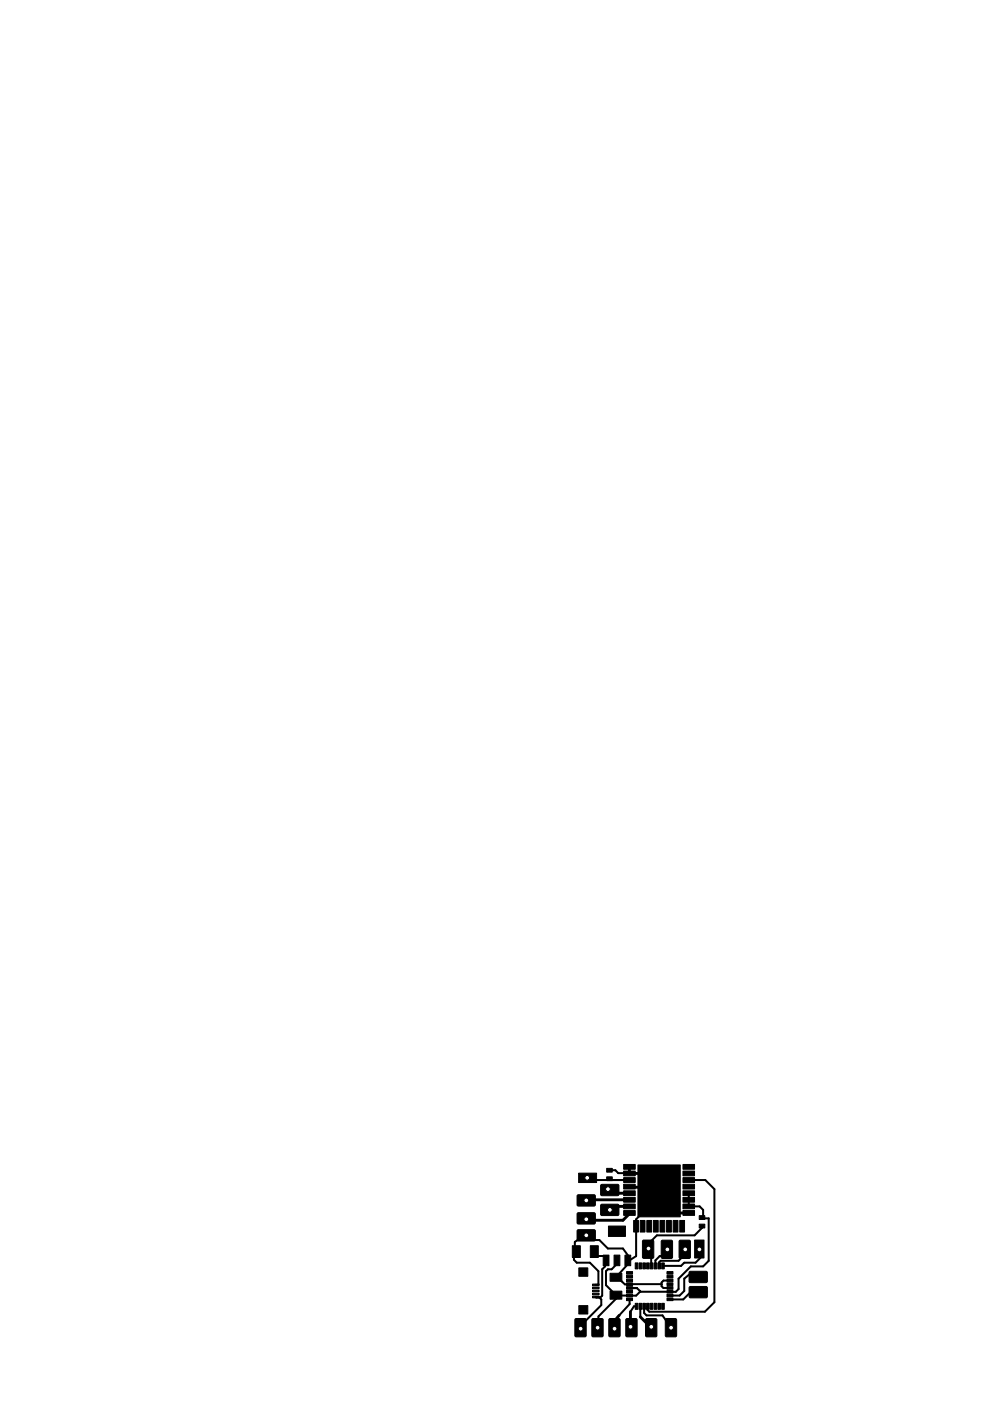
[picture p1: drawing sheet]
<svg xmlns="http://www.w3.org/2000/svg" width="210mm" height="297mm" viewBox="0 0 210 297" stroke-linecap="round" stroke-linejoin="round" font-family="sans-serif">
<g fill="#000" stroke="#000" stroke-width=".21">
<path d="M122.7 248.7h3.8v2h-3.8zM128.6 247.7h1.2v.8h-1.2zM128.6 249.5h1.2v.8h-1.2zM129 259.9h3.6v2.2h-3.6zM132.2 256.7h2.5v1h-2.5zM132.2 255.3h2.5v1h-2.5zM132.2 253.9h2.5v1h-2.5zM132.2 252.5h2.5v1h-2.5zM132.2 251.1h2.5v1h-2.5zM132.2 248.3h2.5v1h-2.5zM132.2 249.7h2.5v1h-2.5zM132.2 246.9h2.5v1h-2.5z"/>
<path d="M134.3 258.8h1.1v2.4h-1.1zM135.7 258.8h1.1v2.4h-1.1zM137.1 258.8h1.1v2.4h-1.1zM138.5 258.8h1.1v2.4h-1.1zM139.9 258.8h1v2.4h-1zM141.3 258.8h1v2.4h-1zM142.7 258.8h1v2.4h-1zM135.3 247h8.9v11h-8.9zM144.1 258.8h1v2.4h-1zM144.8 256.7h2.5v1h-2.5zM144.8 255.3h2.5v1h-2.5zM144.8 253.9h2.5v1h-2.5z"/>
<path d="M144.8 252.5h2.5v1h-2.5zM144.8 251.1h2.5v1h-2.5zM144.8 249.7h2.5v1h-2.5zM144.8 248.3h2.5v1h-2.5zM144.8 246.9h2.5v1h-2.5zM148.3 259.5h1.1v.8h-1.1zM148.3 257.7h1.1v.9h-1.1zM121.3 264.1h1.7v2.5h-1.7zM122.7 276.8h1.9v1.8h-1.9zM122.7 268.8h1.9v1.8h-1.9zM125.2 264.1h1.7v2.5h-1.7zM125.6 274.8h1.4v.4h-1.4z"/>
<path d="M125.6 272.2h1.4v.4h-1.4zM125.6 274.2h1.4v.3h-1.4zM125.6 273.5h1.4v.4h-1.4zM125.6 272.9h1.4v.3h-1.4zM127.9 266.1h1.2v2.3h-1.2zM130.2 266.1h1.2v2.3h-1.2zM129.3 270h2.5v1.7h-2.5zM129.3 273.7h2.5v1.7l-2.5 .1zM132.5 266.1h1.2v2.3h-1.2zM132.8 275.2h1.3v.6h-1.3zM132.8 274.4h1.3v.6h-1.3zM132.8 273.6h1.3v.6h-1.3z"/>
<path d="M132.8 272.8h1.3v.5h-1.3zM132.8 272h1.3v.5h-1.3zM132.8 271.2h1.3v.6h-1.3zM132.8 270.4h1.3v.6h-1.3zM132.8 269.6h1.3v.6h-1.3zM134.7 276.3h.5v1.3h-.5zM134.7 267.8h.5v1.2h-.5zM135.5 276.3h.5v1.3h-.5zM135.5 267.8h.5v1.2h-.5zM136.3 276.3h.5v1.3h-.5zM136.3 267.8h.5v1.2h-.5zM137.1 276.3h.5v1.3h-.5z"/>
<path d="M137.1 267.8h.5v1.2h-.5zM137.9 276.3h.5v1.3h-.5zM137.9 267.8h.5v1.2h-.5zM138.7 276.3h.5v1.3h-.5zM138.7 267.8h.5v1.2h-.5zM139.5 276.3h.5v1.3h-.5zM139.5 267.8h.5v1.2h-.5zM140.3 276.3h.5v1.3h-.5zM140.3 267.8h.5v1.2h-.5zM141.4 269.6h1.3v.6h-1.3zM141.4 270.4h1.3v.6h-1.3zM141.4 271.2h1.3v.6h-1.3z"/>
<path d="M141.4 272h1.3v.5h-1.3zM141.4 272.8h1.3v.5h-1.3zM141.4 273.6h1.3v.6h-1.3zM141.4 274.4h1.3v.6h-1.3zM141.4 275.2h1.3v.6h-1.3zM147.3 262.9h2v3.8h-2z"/>
</g>
<g fill="#000" stroke="#000" stroke-width=".21">
<path d="M122.5 253.3h3.6l.1 .3v2l-.3 .1h-3.4l-.2-.3v-1.8z" fill-rule="evenodd"/>
<path d="M122.5 257.2h3.6l.1 .2v2l-.3 .1h-3.4l-.2-.3v-1.8z" fill-rule="evenodd"/>
<path d="M127.5 251.1h3.6l.1 .3v2l-.3 .1h-3.4l-.2-.3v-1.8z" fill-rule="evenodd"/>
<path d="M127.5 255.4h3.6l.1 .2v2l-.3 .1h-3.4l-.2-.3v-1.8z" fill-rule="evenodd"/>
<path d="M121.9 279.7l.3-.2h1.8l.2 .2 .1 3.5-.2 .2h-1.9l-.3-.1z" fill-rule="evenodd"/>
<path d="M122.5 260.8h3.6l.1 .2v2l-.3 .1h-3.4l-.2-.3v-1.8z" fill-rule="evenodd"/>
<path d="M125.5 279.7l.3-.2h1.8l.2 .2 .1 3.5-.2 .2h-1.9l-.3-.1z" fill-rule="evenodd"/>
<path d="M129.1 279.7l.3-.2h1.8l.2 .2 .1 3.5-.2 .2h-1.9l-.3-.1z" fill-rule="evenodd"/>
<path d="M132.7 279.7l.3-.2h1.8l.2 .2 .1 3.5-.2 .2h-1.9l-.3-.1z" fill-rule="evenodd"/>
<path d="M136.2 263.1l.3-.2h1.8l.3 .2v3.4l-.1 .3h-2l-.3-.1z" fill-rule="evenodd"/>
<path d="M136.9 279.7l.3-.2h1.8l.2 .2 .1 3.5-.2 .2h-1.9l-.3-.1z" fill-rule="evenodd"/>
<path d="M140.2 263.1l.3-.2h1.8l.3 .2v3.4l-.1 .3h-2l-.3-.1z" fill-rule="evenodd"/>
<path d="M141.1 279.7l.3-.2h1.8l.2 .2 .1 3.5-.2 .2h-1.9l-.3-.1z" fill-rule="evenodd"/>
<path d="M144 263.1l.3-.2h1.8l.2 .2 .1 3.4-.2 .3h-1.9l-.3-.1z" fill-rule="evenodd"/>
<path d="M146.2 269.6h3.6l.2 .2-.1 2-.2 .1h-3.5l-.1-.3v-1.8z" fill-rule="evenodd"/>
<path d="M146.2 272.8h3.6l.2 .3-.1 1.9-.2 .2-3.5-.1-.1-.2v-1.8z" fill-rule="evenodd"/>
<circle cx="126.7" cy="281.5" r=".74"/>
</g>
<g fill="none" stroke="#000" stroke-width=".42">
<path d="M124.5 249.9v-.2l.4 .5h8.6M129.2 248.1h1.3l.6 .6 2.4 .1M129.2 249.9l.3 .3M134.8 260l.1 6.3-1.8 1.1M134.8 260h.1M135.7 257.5v.2l-.8 .8v1.5M136.1 252.7v4.4M136.3 252.5l-.2 .2M137.1 251.9l-.8 .8h-.2M146 253v2.8h2.3l.8 .7v1.8M146 250.2h3.5l2 1.9v24l-2 2h-11.8l-.4-.4 .1-.7M148.8 258.1l.3 .2"/>
<path d="M148.8 259.9v.4l-1.5 1.6h-8l-2 2 .1 2.2 .7 .6 .1 1.7M149.1 258.3h1.2v9l-1.2 1.2h-2.6l-2.6 2.6v2.2l-.6 .6h-7.5l-.1-.2M126 265.4l-.5 .3h.2v.6h3l-.4 2.2-.6 .6v5.6l-.4 .4-1-.1h.7l.5 .5v1.2l-3.6 3.6v.4l-.8 .8M130.6 274.6v.8l-3.7 3.7-.2 2.4M130.8 267.2v.8l-1.1 1.1h-.8l-.4 .4v3l2.1 2.1M133.1 267.4v-.2v.9l-2.5 2.7 1.9 1.5h7.8M133.1 267.4v-1.2l-1-1.5h-3.2l-1.8-1.8h-4.6l-.6 .4v1.4l.3 .7-.5 .3v1.4l.6 .6h2.8l1.8 1.8v2.8l-.6 .1M133.5 273.1h1.6zM133.5 274.7h.1M133.5 272.3h-.1M133.5 275.5v1l-2.2 2.4M135 277h-.6l-.7 1.1"/>
<path d="M135.1 273.1l.6 .6M135.7 273.7v.2l-.8 .8-4.3-.1M135.8 277v2.2M136.6 277v1.4l.5 .5h3.4l1.8 2.6M140.3 272.3h.1M141.4 264.9l-.3 .3v.3l-.8 .8h-.4l-.9 .9v1.2M142 271.5h-1.3l-.4 .4v.8l.4 .4h1.3M142 273.9h.1M145.2 264.9l-.5 .5v1.1l-.8 .8h-3.8l-.3 .3v.8M148 270.7l-1.1-.6h-.6l-1.2 1v2.6l-1 1h-2.1M148 274h-1.6l-1.5 1.5h-2.9M148.9 266.3l-1.4 1.4h-2.4l-.7 .7h-3.8"/>
<path d="M122.9 280.1l.2-.2 .2 .6 .4 .4"/>
</g>
<path d="M129.3 252.3l-.2 .2h.2l.5 .5h3.7M133.5 247.4v1.4h2.8l.4 .3v3.2l-.2 .2h-.8l-.1-.1M133.5 251.6l.1 .1h3.3l.7 .8h2.1M133.5 257.2v.1l-1.4 1.4h-6.2l-1.6-.2M133.5 254.4h-9.9l.7 .1M133.5 255.8h-3.5l-.7 .7M134.9 260v.2M146 257.2l-9.9-.1-.4 .4M131.3 278.9l-1.2 1.4 .2 1.2M133.7 278.1v3.2l-.4 .2h.6M135.8 279.2l2.3 2.3" fill="none" stroke="#000" stroke-width=".61"/>
<circle cx="126.7" cy="281.5" r=".51" fill="#fff" stroke="#000" stroke-width=".21"/>
<circle cx="124.3" cy="261.9" r=".74" fill="#000" stroke="#000" stroke-width=".21"/>
<circle cx="124.3" cy="261.9" r=".51" fill="#fff" stroke="#000" stroke-width=".21"/>
<circle cx="124.3" cy="254.5" r=".74" fill="#000" stroke="#000" stroke-width=".21"/>
<circle cx="124.3" cy="254.5" r=".51" fill="#fff" stroke="#000" stroke-width=".21"/>
<circle cx="133.7" cy="281.3" r=".74" fill="#000" stroke="#000" stroke-width=".21"/>
<circle cx="133.7" cy="281.3" r=".51" fill="#fff" stroke="#000" stroke-width=".21"/>
<circle cx="129.3" cy="256.5" r=".74" fill="#000" stroke="#000" stroke-width=".21"/>
<circle cx="129.3" cy="256.5" r=".51" fill="#fff" stroke="#000" stroke-width=".21"/>
<circle cx="124.3" cy="258.5" r=".74" fill="#000" stroke="#000" stroke-width=".21"/>
<circle cx="124.3" cy="258.5" r=".51" fill="#fff" stroke="#000" stroke-width=".21"/>
<circle cx="142.3" cy="281.5" r=".74" fill="#000" stroke="#000" stroke-width=".21"/>
<circle cx="142.3" cy="281.5" r=".51" fill="#fff" stroke="#000" stroke-width=".21"/>
<circle cx="128.9" cy="252.1" r=".74" fill="#000" stroke="#000" stroke-width=".21"/>
<circle cx="128.9" cy="252.1" r=".51" fill="#fff" stroke="#000" stroke-width=".21"/>
<circle cx="148.3" cy="264.9" r=".74" fill="#000" stroke="#000" stroke-width=".21"/>
<circle cx="148.3" cy="264.9" r=".51" fill="#fff" stroke="#000" stroke-width=".21"/>
<circle cx="124.5" cy="249.7" r=".74" fill="#000" stroke="#000" stroke-width=".21"/>
<circle cx="124.5" cy="249.7" r=".51" fill="#fff" stroke="#000" stroke-width=".21"/>
<circle cx="130.3" cy="281.7" r=".74" fill="#000" stroke="#000" stroke-width=".21"/>
<circle cx="130.3" cy="281.7" r=".51" fill="#fff" stroke="#000" stroke-width=".21"/>
<circle cx="138.1" cy="281.3" r=".74" fill="#000" stroke="#000" stroke-width=".21"/>
<circle cx="138.1" cy="281.3" r=".51" fill="#fff" stroke="#000" stroke-width=".21"/>
<circle cx="137.5" cy="264.7" r=".74" fill="#000" stroke="#000" stroke-width=".21"/>
<circle cx="137.5" cy="264.7" r=".51" fill="#fff" stroke="#000" stroke-width=".21"/>
<circle cx="141.5" cy="264.9" r=".74" fill="#000" stroke="#000" stroke-width=".21"/>
<circle cx="141.5" cy="264.9" r=".51" fill="#fff" stroke="#000" stroke-width=".21"/>
<circle cx="145.3" cy="264.9" r=".74" fill="#000" stroke="#000" stroke-width=".21"/>
<circle cx="145.3" cy="264.9" r=".51" fill="#fff" stroke="#000" stroke-width=".21"/>
<circle cx="123.1" cy="281.7" r=".74" fill="#000" stroke="#000" stroke-width=".21"/>
<circle cx="123.1" cy="281.7" r=".51" fill="#fff" stroke="#000" stroke-width=".21"/>
</svg>
